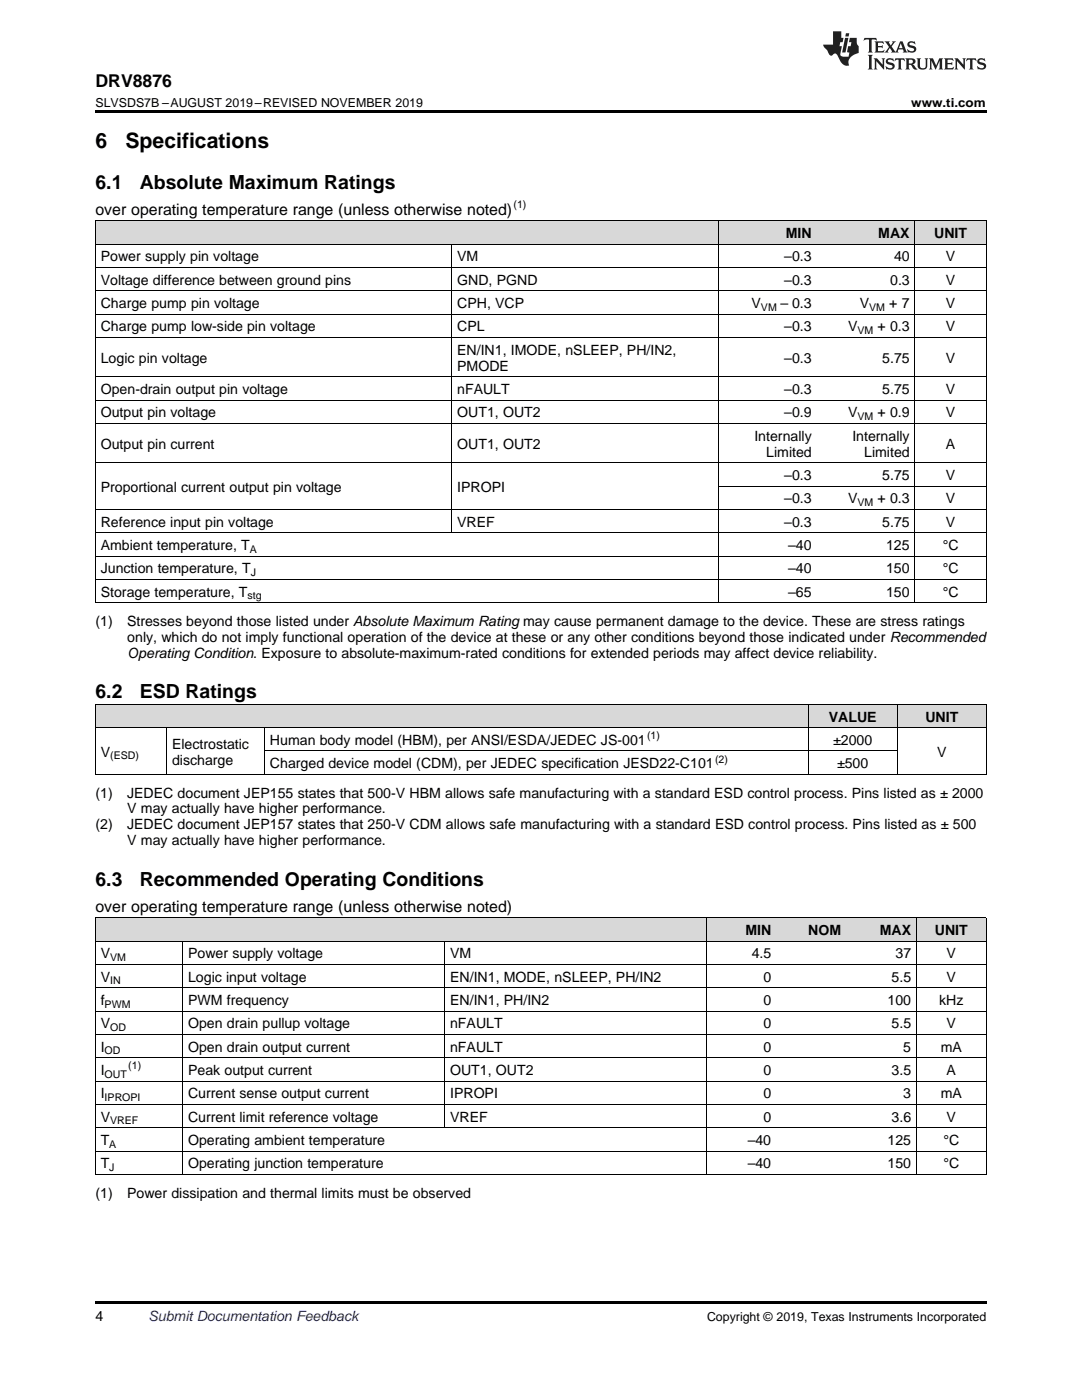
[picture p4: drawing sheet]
<svg xmlns="http://www.w3.org/2000/svg" width="216mm" height="279mm" viewBox="0 0 216 279" stroke-linecap="round" stroke-linejoin="round" font-family="sans-serif">
<defs><g id="words">
<g font-size="4.2">
<text x="19" y="29.6">6</text>
<text x="25" y="29.6">Specifications</text>
</g>
<g font-size="3.9">
<text x="19" y="37.7">6.1</text>
<text x="27.9" y="37.7">Absolute Maximum Ratings</text>
<text x="19" y="139.3">6.2</text>
<text x="27.9" y="139.3">ESD Ratings</text>
<text x="19" y="176.8">6.3</text>
<text x="27.9" y="176.8">Recommended Operating Conditions</text>
</g>
<text font-size="3.5" x="19" y="17.3">DRV8876</text>
<g font-size="3.2">
<text x="19" y="42.9">over operating temperature range (unless otherwise noted)</text>
<text x="19" y="181.9">over operating temperature range (unless otherwise noted)</text>
</g>
<g font-size="2.8">
<text x="156.8" y="47.5">MIN</text>
<text x="175.3" y="47.5">MAX</text>
<text x="186.4" y="47.5">UNIT</text>
<text x="20.1" y="52.2">Power supply pin voltage</text>
<text x="91.2" y="52.2">VM</text>
<text x="156.5" y="52.2">–0.3</text>
<text x="178.4" y="52.2">40</text>
<text x="188.7" y="52.2">V</text>
<text x="20.1" y="56.8">Voltage difference between ground pins</text>
<text x="91.2" y="56.8">GND, PGND</text>
<text x="156.5" y="56.8">–0.3</text>
<text x="177.6" y="56.8">0.3</text>
<text x="188.7" y="56.8">V</text>
<text x="20.1" y="61.5">Charge pump pin voltage</text>
<text x="91.2" y="61.5">CPH, VCP</text>
<text x="150" y="61.5">V</text>
<text x="155.7" y="61.5">– 0.3</text>
<text x="171.6" y="61.5">V</text>
<text x="177.4" y="61.5">+ 7</text>
<text x="188.7" y="61.5">V</text>
<text x="20.1" y="66.1">Charge pump low-side pin voltage</text>
<text x="91.2" y="66.1">CPL</text>
<text x="91.2" y="70.8">EN/IN1, IMODE, nSLEEP, PH/IN2,</text>
<text x="156.5" y="66.1">–0.3</text>
<text x="169.2" y="66.1">V</text>
<text x="175.1" y="66.1">+ 0.3</text>
<text x="188.7" y="66.1">V</text>
<text x="20.1" y="72.4">Logic pin voltage</text>
<text x="91.2" y="74">PMODE</text>
<text x="156.5" y="72.4">–0.3</text>
<text x="176" y="72.4">5.75</text>
<text x="188.7" y="72.4">V</text>
<text x="20.1" y="78.6">Open-drain output pin voltage</text>
<text x="20.1" y="83.3">Output pin voltage</text>
<text x="91.2" y="78.6">nFAULT</text>
<text x="91.2" y="83.3">OUT1, OUT2</text>
<text x="156.5" y="78.6">–0.3</text>
<text x="156.5" y="83.3">–0.9</text>
<text x="169.2" y="83.3">V</text>
<text x="175.1" y="83.3">+ 0.9</text>
<text x="176" y="78.6">5.75</text>
<text x="188.7" y="78.6">V</text>
<text x="188.7" y="83.3">V</text>
<text x="20.1" y="89.5">Output pin current</text>
<text x="91.2" y="89.5">OUT1, OUT2</text>
<text x="150.5" y="87.9">Internally</text>
<text x="170.1" y="87.9">Internally</text>
<text x="188.7" y="89.5">A</text>
<text x="152.9" y="91.1">Limited</text>
<text x="156.5" y="95.8">–0.3</text>
<text x="172.4" y="91.1">Limited</text>
<text x="176" y="95.8">5.75</text>
<text x="188.7" y="95.8">V</text>
<text x="20.1" y="98.1">Proportional current output pin voltage</text>
<text x="91.2" y="98.1">IPROPI</text>
<text x="156.5" y="100.4">–0.3</text>
<text x="169.2" y="100.4">V</text>
<text x="175.1" y="100.4">+ 0.3</text>
<text x="188.7" y="100.4">V</text>
<text x="20.1" y="105.1">Reference input pin voltage</text>
<text x="91.2" y="105.1">VREF</text>
<text x="156.5" y="105.1">–0.3</text>
<text x="176" y="105.1">5.75</text>
<text x="188.7" y="105.1">V</text>
<text x="20.1" y="109.7">Ambient temperature, T</text>
<text x="157.3" y="109.7">–40</text>
<text x="176.8" y="109.7">125</text>
<text x="188.1" y="109.7">°C</text>
<text x="20.1" y="114.4">Junction temperature, T</text>
<text x="20.1" y="119.1">Storage temperature, T</text>
<text x="157.3" y="114.4">–40</text>
<text x="157.3" y="119.1">–65</text>
<text x="176.8" y="114.4">150</text>
<text x="176.8" y="119.1">150</text>
<text x="188.1" y="114.4">°C</text>
<text x="188.1" y="119.1">°C</text>
<text x="19" y="124.9">(1)</text>
<text x="25.4" y="124.9">Stresses beyond those listed under Absolute Maximum Rating may cause permanent damage to the device. These are stress ratings</text>
<text x="25.4" y="128.1">only, which do not imply functional operation of the device at these or any other conditions beyond those indicated under Recommended</text>
<text x="25.4" y="131.3">Operating Condition. Exposure to absolute-maximum-rated conditions for extended periods may affect device reliability.</text>
<text x="34.3" y="149.4">Electrostatic</text>
<text x="53.9" y="148.7">Human body model (HBM), per ANSI/ESDA/JEDEC JS-001</text>
<text x="165.4" y="144">VALUE</text>
<text x="166.3" y="148.7">±2000</text>
<text x="184.6" y="144">UNIT</text>
<text x="20.1" y="151">V</text>
<text x="34.3" y="152.6">discharge</text>
<text x="53.9" y="153.3">Charged device model (CDM), per JEDEC specification JESD22-C101</text>
<text x="167" y="153.3">±500</text>
<text x="187" y="151">V</text>
<text x="19" y="159.2">(1)</text>
<text x="25.4" y="159.2">JEDEC document JEP155 states that 500-V HBM allows safe manufacturing with a standard ESD control process. Pins listed as ± 2000</text>
<text x="19" y="165.5">(2)</text>
<text x="25.4" y="165.5">JEDEC document JEP157 states that 250-V CDM allows safe manufacturing with a standard ESD control process. Pins listed as ± 500</text>
<text x="25.4" y="162.3">V may actually have higher performance.</text>
<text x="25.4" y="168.7">V may actually have higher performance.</text>
<text x="20.1" y="191.2">V</text>
<text x="37.5" y="191.2">Power supply voltage</text>
<text x="89.8" y="191.2">VM</text>
<text x="148.7" y="186.6">MIN</text>
<text x="150" y="191.2">4.5</text>
<text x="161.3" y="186.6">NOM</text>
<text x="175.5" y="186.6">MAX</text>
<text x="178.7" y="191.2">37</text>
<text x="186.5" y="186.6">UNIT</text>
<text x="188.9" y="191.2">V</text>
<text x="20.1" y="195.9">V</text>
<text x="37.5" y="195.9">Logic input voltage</text>
<text x="89.8" y="195.9">EN/IN1, MODE, nSLEEP, PH/IN2</text>
<text x="152.3" y="195.9">0</text>
<text x="177.9" y="195.9">5.5</text>
<text x="188.9" y="195.9">V</text>
<text x="20.1" y="200.6">f</text>
<text x="37.5" y="200.6">PWM frequency</text>
<text x="89.8" y="200.6">EN/IN1, PH/IN2</text>
<text x="152.3" y="200.6">0</text>
<text x="177.1" y="200.6">100</text>
<text x="187.4" y="200.6">kHz</text>
<text x="20.1" y="205.2">V</text>
<text x="20.1" y="209.9">I</text>
<text x="37.5" y="205.2">Open drain pullup voltage</text>
<text x="37.5" y="209.9">Open drain output current</text>
<text x="89.8" y="205.2">nFAULT</text>
<text x="89.8" y="209.9">nFAULT</text>
<text x="152.3" y="205.2">0</text>
<text x="152.3" y="209.9">0</text>
<text x="177.9" y="205.2">5.5</text>
<text x="180.2" y="209.9">5</text>
<text x="187.7" y="209.9">mA</text>
<text x="188.9" y="205.2">V</text>
<text x="20.1" y="214.5">I</text>
<text x="37.5" y="214.5">Peak output current</text>
<text x="89.8" y="214.5">OUT1, OUT2</text>
<text x="152.3" y="214.5">0</text>
<text x="177.9" y="214.5">3.5</text>
<text x="188.9" y="214.5">A</text>
<text x="20.1" y="219.2">I</text>
<text x="37.5" y="219.2">Current sense output current</text>
<text x="89.8" y="219.2">IPROPI</text>
<text x="152.3" y="219.2">0</text>
<text x="180.2" y="219.2">3</text>
<text x="187.7" y="219.2">mA</text>
<text x="20.1" y="223.8">V</text>
<text x="37.5" y="223.8">Current limit reference voltage</text>
<text x="89.8" y="223.8">VREF</text>
<text x="152.3" y="223.8">0</text>
<text x="177.9" y="223.8">3.6</text>
<text x="188.9" y="223.8">V</text>
<text x="20.1" y="228.5">T</text>
<text x="20.1" y="233.2">T</text>
<text x="37.5" y="228.5">Operating ambient temperature</text>
<text x="37.5" y="233.2">Operating junction temperature</text>
<text x="149.2" y="228.5">–40</text>
<text x="149.2" y="233.2">–40</text>
<text x="177.1" y="228.5">125</text>
<text x="177.1" y="233.2">150</text>
<text x="188.2" y="228.5">°C</text>
<text x="188.2" y="233.2">°C</text>
<text x="19" y="239">(1)</text>
<text x="25.4" y="239">Power dissipation and thermal limits must be observed</text>
<text x="19" y="263.6">4</text>
</g>
<text font-size="2.8" fill="#0000c8" x="29.6" y="263.6">Submit Documentation Feedback</text>
<g font-size="2.5">
<text x="19" y="21.4">SLVSDS7B –AUGUST 2019–REVISED NOVEMBER 2019</text>
<text x="181.8" y="21.4">www.ti.com</text>
<text x="141.1" y="263.6">Copyright © 2019, Texas Instruments Incorporated</text>
</g>
<g font-size="2.1">
<text x="102.5" y="41.6">(1)</text>
<text x="151.8" y="62.1">VM</text>
<text x="173.4" y="62.1">VM</text>
<text x="171.1" y="66.7">VM</text>
<text x="171.1" y="83.9">VM</text>
<text x="171.1" y="101">VM</text>
<text x="49.8" y="110.3">A</text>
<text x="49.4" y="119.6">stg</text>
<text x="50" y="115">J</text>
<text x="129.1" y="147.5">(1)</text>
<text x="22" y="151.6">(ESD)</text>
<text x="142.7" y="152.2">(2)</text>
<text x="22" y="191.8">VM</text>
<text x="22" y="196.5">IN</text>
<text x="20.9" y="201.1">PWM</text>
<text x="22" y="205.8">OD</text>
<text x="20.9" y="210.4">OD</text>
<text x="20.9" y="215.1">OUT</text>
<text x="25.6" y="213.4">(1)</text>
<text x="20.9" y="219.7">IPROPI</text>
<text x="22" y="224.4">VREF</text>
<text x="21.8" y="229.1">A</text>
<text x="21.8" y="233.7">J</text>
</g>
</g></defs>
<g fill="#d8d8d8">
<path d="M19 183.2h17.5v4.7h-17.5z"/>
<path d="M36.5 183.2h52.3v4.7h-52.3z"/>
<path d="M88.8 183.2h52.2v4.7h-52.2z"/>
<path d="M141 183.2h14v4.7h-14z"/>
<path d="M155 183.2h13.9v4.7h-13.9z"/>
<path d="M168.9 183.2h14v4.7h-14z"/>
<path d="M182.9 183.2h13.9v4.7h-13.9z"/>
<path d="M19 140.6h14.3v4.7h-14.3z"/>
<path d="M33.3 140.6h19.5v4.7h-19.5z"/>
<path d="M52.8 140.6h108.5v4.7h-108.5z"/>
<path d="M161.3 140.6h17.8v4.7h-17.8z"/>
<path d="M179.1 140.6h17.7v4.7h-17.7z"/>
<path d="M19 44.1h71.2v4.7h-71.2z"/>
<path d="M90.2 44.1h53.3v4.7h-53.3z"/>
<path d="M143.5 44.1h19.6v4.7h-19.6z"/>
<path d="M163.1 44.1h19.5v4.7h-19.5z"/>
<path d="M182.6 44.1h14.2v4.7h-14.2z"/>
</g>
<g fill="#000">
<path d="M19 22h177.8v.5h-177.8zM19 154.6h.2zM52.7 154.6h.1zM161.2 154.6h.1zM179 154.6h.1zM196.7 154.6h.1zM19 234.4h.2zM88.7 234.4h.1zM140.9 234.4h.1zM154.9 234.4h.1zM168.8 234.4h.1zM182.8 234.4h.1z"/>
<path d="M196.7 234.4h.1zM19 259.7h177.8v.5h-177.8z"/>
</g>
<g fill="none" stroke="#000" stroke-width=".2">
<path d="M19 58h177.8M19 53.4h177.8M19 48.7h177.8M19 44.1h177.8M19.1 44.1v76.2M90.1 48.8v57.6M143.5 44.1v76.2M182.5 44.1v76.2M196.8 44.1v76.2M19 79.9h177.8M19 75.2h177.8M19 67.4h177.8"/>
<path d="M19 62.7h177.8M19 92.3h177.8M19 84.5h177.8M143.5 97h53.3M19 115.6h177.8M19 111h177.8M19 106.3h177.8M19 101.7h177.8M19 120.3h177.8M19 154.5h177.8M19 145.2h177.8M19 140.6h177.8"/>
<path d="M19.1 140.6v14M33.2 145.2v9.4M52.8 145.2v9.4M52.8 149.9h126.3M161.2 140.6v14M179 140.6v14M196.8 140.6v14M19 197.1h177.8M19 192.5h177.8M19 187.8h177.8M19 183.1h177.8M19.1 183.2v51.2"/>
<path d="M36.4 187.8v46.6M88.7 187.8v37.3M141 183.2v51.2M182.8 183.2v51.2M196.8 183.2v51.2M19 215.7h177.8M19 211.1h177.8M19 206.4h177.8M19 201.8h177.8M19 234.4h177.8M19 229.7h177.8M19 225.1h177.8"/>
<path d="M19 220.4h177.8"/>
</g>
<g fill="#231f20">
<path d="M172.5 7.6l-.1 .5 .4-.2h.6v.1v2.1l-.2 .4h.9l-.2-.4v-2.1l.1-.1h.5l.5 .2-.2-.5zM174.5 8.3l.2 .3v1.5l-.2 .4h1.8l.2-.6a1.04 1.04 0 0 1-1.3 .2v-.7h.6l.3 .2v-.6l-.3 .2h-.6v-.6l.8-.1 .4 .3-.2-.5zM176.5 8.3l.9 1.1-.9 1.1h.8l-.2-.2 .4-.7 .5 .7-.2 .2h1.5l-.2-.2 .2-.4h.9l.1 .4-.2 .2h1l-.3-.3-.7-1.9h-.5l-.9 2-.8-1 .9-1h-.8l.1 .3-.4 .5-.3-.6 .1-.2zM179.7 8.6l.4 1h-.7zM181.3 8.4a.63 .63 0 0 0-.2 .7 .63 .63 0 0 0 .6 .4l.6 .2 .1 .2a.75 .75 0 0 1-.7 .4 .75 .75 0 0 1-.6-.5l.1 .7 .1-.1a1.11 1.11 0 0 0 1.5-.6 1.13 1.13 0 0 0-1.2-.8l-.1-.4a1.04 1.04 0 0 1 1.2 .2l-.2-.5-.2 .1-.4-.2zM173.2 10.9l.2 .4v2.2l-.2 .4h1l-.3-.4v-2.2l.3-.4zM174.3 11.6l.3 .4v1.5l-.3 .4h.8l-.2-.4v-1.3l1.5 1.7v-1.9l.2-.4h-.7l.2 .4v.9l-1.1-1.3zM177 11.8a.62 .62 0 0 0-.2 .7 .62 .62 0 0 0 .6 .4l.6 .1 .1 .3a.76 .76 0 0 1-.7 .3 .76 .76 0 0 1-.7-.4l.2 .7 .1-.1a1.11 1.11 0 0 0 1.5-.6 1.13 1.13 0 0 0-1.2-.8l-.1-.4a1.04 1.04 0 0 1 1.2 .2l-.2-.6-.2 .1-.5-.1zM178.7 11.6l-.2 .6a.61 .61 0 0 1 .8-.3v1.6l-.2 .4h.9l-.2-.4v-1.6a.63 .63 0 0 1 .7 .3l-.1-.6zM180.6 11.6l.3 .4v1.5l-.3 .4h1l-.2-.2-.1-.8 .6 .2a.76 .76 0 0 0 1.2 .7l-1-1a.58 .58 0 0 0 .6-.5 .58 .58 0 0 0-.5-.6zM181.4 11.9h.1a.45 .45 0 0 1 .5 .1 .45 .45 0 0 1 .1 .5l-.8 .2zM182.9 11.6l.2 .2a2.17 2.17 0 0 0 .3 1.9 .99 .99 0 0 0 1.6-.6v-1.1l.2-.4h-.7l.2 .2a1.92 1.92 0 0 1-.2 1.8 .6 .6 0 0 1-.9-.5v-1.1l.2-.4zM185.4 11.6l.2 .4v1.5l-.2 .4h.7l-.2-.4v-1.4l.8 1.8 .8-1.8v1.4l-.2 .4h.9l-.2-.4v-1.5l.2-.4h-.8l-.6 1.5-.6-1.5zM188.4 11.6l.2 .4v1.5l-.2 .4h1.8l.1-.6a1.04 1.04 0 0 1-1.2 .1v-.6h.5l.4 .2v-.6l-.4 .2h-.5v-.7h.8l.3 .3-.1-.6zM190.5 11.6l.2 .4v1.5l-.2 .4h.7l-.2-.4v-1.3l1.5 1.7v-1.9l.2-.4h-.7l.2 .4v.9l-1.1-1.3zM192.9 11.6l-.1 .6a.61 .61 0 0 1 .7-.3l.1 1.6-.3 .4h1l-.3-.4 .1-1.6a.63 .63 0 0 1 .7 .3l-.1-.6zM195.2 11.8a.62 .62 0 0 0-.2 .7 .62 .62 0 0 0 .6 .4l.6 .1 .1 .3a.76 .76 0 0 1-.7 .3 .76 .76 0 0 1-.6-.4l.1 .7 .1-.1a1.11 1.11 0 0 0 1.6-.6 1.13 1.13 0 0 0-1.3-.8l-.1-.4a1.04 1.04 0 0 1 1.2 .2l-.1-.6-.2 .1-.5-.1z"/>
<path d="M166.2 6.3v2.6h-1.9v.4l.8 .9a.91 .91 0 0 0 1 .8 .56 .56 0 0 1 .5-.3 .56 .56 0 0 1 .5 .3l.4 .8a1.53 1.53 0 0 0 1.9 1.2 1.54 1.54 0 0 1 1-2.1l.9-.3v-1.4a1.52 1.52 0 0 1-.4-1.6h-1.3l-.2 .8h.5l-.2 .8h-.5l-.1 1v.2l.4 .1-.2 .8a1.93 1.93 0 0 1-1.6-.3l.3-1.8h-.5l.2-.8h.4l.2-.8h-.4v-1.3zM168.6 7.6l-.6 2.9h.7l.6-2.9zM168.8 6.6l-.1 .7h.6l.2-.7z"/>
</g>
<use href="#words"/>
</svg>
